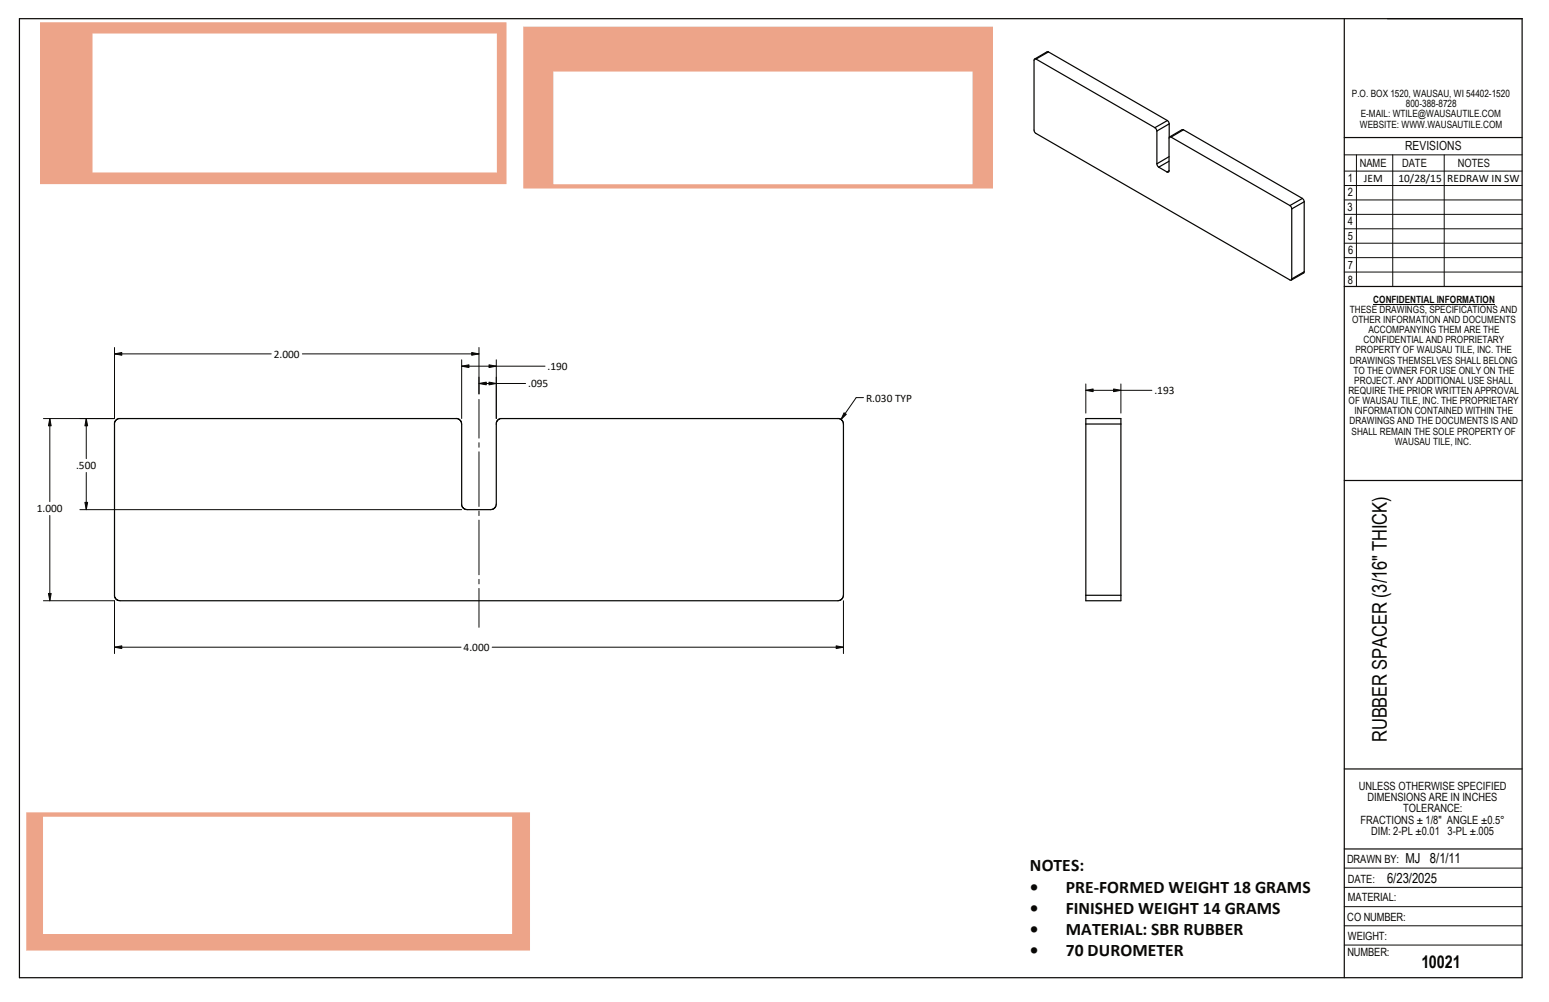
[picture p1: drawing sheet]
<svg xmlns="http://www.w3.org/2000/svg" width="432mm" height="279mm" viewBox="0 0 432 279" stroke-linecap="round" stroke-linejoin="round" font-family="sans-serif">
<defs><g id="words">
<text font-size="5.6" fill="#040503" x="386.6" y="206.9" transform="rotate(-90 386.6 206.9)">RUBBER SPACER (3/16&quot; THICK)</text>
<g font-size="4.9" fill="#090806">
<text x="287.1" y="243">NOTES:</text>
<text x="287.1" y="248.9">•</text>
<text x="297.1" y="248.9">PRE-FORMED WEIGHT 18 GRAMS</text>
<text x="287.1" y="254.8">•</text>
<text x="297.1" y="254.8">FINISHED WEIGHT 14 GRAMS</text>
<text x="287.1" y="260.8">•</text>
<text x="297.1" y="260.8">MATERIAL: SBR RUBBER</text>
<text x="287.1" y="266.7">•</text>
<text x="297.1" y="266.7">70 DUROMETER</text>
</g>
<text font-size="4.9" fill="#040503" x="396.2" y="269.9">10021</text>
<g font-size="3.8" fill="#040503">
<text x="391.8" y="240.6">MJ 8/1/11</text>
<text x="386.7" y="246.1">6/23/2025</text>
</g>
<text font-size="3.5" fill="#0d0b08" x="391.7" y="41.7">REVISIONS</text>
<g font-size="3.2" fill="#0d0b08">
<text x="379.1" y="46.5">NAME</text>
<text x="390.8" y="46.5">DATE</text>
<text x="406.4" y="46.5">NOTES</text>
<text x="378.8" y="220.2">UNLESS OTHERWISE SPECIFIED</text>
<text x="381.2" y="223.4">DIMENSIONS ARE IN INCHES</text>
<text x="391.1" y="226.5">TOLERANCE:</text>
<text x="379.2" y="229.7">FRACTIONS ± 1/8&quot; ANGLE ±0.5°</text>
<text x="382.2" y="232.9">DIM: 2-PL ±0.01 3-PL ±.005</text>
</g>
<g font-size="3.2" fill="#090806">
<text x="375.7" y="50.7">1</text>
<text x="380.2" y="50.8">JEM</text>
<text x="389.9" y="50.8">10/28/15</text>
<text x="403.4" y="50.8">REDRAW IN SW</text>
<text x="375.7" y="58.8">3</text>
<text x="375.8" y="54.8">2</text>
<text x="375.8" y="62.8">4</text>
<text x="375.8" y="66.9">5</text>
<text x="375.8" y="70.8">6</text>
<text x="375.8" y="75.1">7</text>
<text x="375.8" y="79.1">8</text>
<text x="76.3" y="99.8">2.000</text>
<text x="152.7" y="103.2">.190</text>
<text x="147.2" y="108">.095</text>
<text x="241.4" y="112">R.030 TYP</text>
<text x="321.8" y="109.9">.193</text>
<text x="21.2" y="130.9">.500</text>
<text x="10.2" y="142.9">1.000</text>
<text x="129.2" y="181.6">4.000</text>
<text x="375.5" y="240.7">DRAWN BY:</text>
<text x="375.8" y="246.1">DATE:</text>
<text x="375.8" y="251.4">MATERIAL:</text>
<text x="375.6" y="256.8">CO NUMBER:</text>
<text x="375.8" y="262.1">WEIGHT:</text>
<text x="375.6" y="266.7">NUMBER:</text>
</g>
<g font-size="2.8" fill="#090806">
<text x="376.9" y="27.1">P.O. BOX 1520, WAUSAU, WI 54402-1520</text>
<text x="391.9" y="29.9">800-388-8728</text>
<text x="379.1" y="35.6">WEBSITE: WWW.WAUSAUTILE.COM</text>
<text x="379.3" y="32.7">E-MAIL: WTILE@WAUSAUTILE.COM</text>
<text x="376.3" y="87.3">THESE DRAWINGS, SPECIFICATIONS AND</text>
<text x="382.8" y="84.5">CONFIDENTIAL INFORMATION</text>
<text x="376.9" y="90.1">OTHER INFORMATION AND DOCUMENTS</text>
<text x="380.1" y="95.8">CONFIDENTIAL AND PROPRIETARY</text>
<text x="381.5" y="92.9">ACCOMPANYING THEM ARE THE</text>
<text x="376.3" y="101.4">DRAWINGS THEMSELVES SHALL BELONG</text>
<text x="377.9" y="98.6">PROPERTY OF WAUSAU TILE, INC. THE</text>
<text x="377.3" y="104.2">TO THE OWNER FOR USE ONLY ON THE</text>
<text x="377.5" y="107">PROJECT. ANY ADDITIONAL USE SHALL</text>
<text x="375.9" y="109.9">REQUIRE THE PRIOR WRITTEN APPROVAL</text>
<text x="375.9" y="112.7">OF WAUSAU TILE, INC. THE PROPRIETARY</text>
<text x="376.2" y="118.3">DRAWINGS AND THE DOCUMENTS IS AND</text>
<text x="377.6" y="115.5">INFORMATION CONTAINED WITHIN THE</text>
<text x="376.8" y="121.2">SHALL REMAIN THE SOLE PROPERTY OF</text>
<text x="388.8" y="124">WAUSAU TILE, INC.</text>
</g>
</g></defs>
<g fill="none" stroke="#0d0b08" stroke-width=".28">
<path d="M374.7 55.8h49.6M374.7 59.8h49.6M374.7 43.2h49.6M374.7 47.7h49.6M374.7 51.7h49.6M378.1 43.2v36.7M388.2 43.2v36.7M402.6 43.2v36.7M374.7 75.9h49.6M374.7 71.8h49.6M374.7 67.8h49.6M374.7 63.8h49.6"/>
<path d="M374.7 242.1h49.6M374.7 247.4h49.6M374.7 258.1h49.6M374.7 252.8h49.6M374.7 263.5h49.6"/>
</g>
<path d="M5.4 5.2v267.4h418.9v-267.4h-37.5" fill="none" stroke="#090806" stroke-width=".34"/>
<path d="M5.4 5.2h418.9M374.7 5.2v267.4M374.7 38.4h49.6M374.7 79.9h49.6M374.7 134h49.6M374.7 214.4h49.6M374.7 236.7h49.6" fill="none" stroke="#0d0b08" stroke-width=".34"/>
<g fill="none" stroke="#040503" stroke-width=".34">
<path d="M288.8 16.5h-.5l-.1 .3v19.5l.5 .9 70.9 40.9a.3 .3 0 0 0 .3 0 .3 .3 0 0 0 .2-.3M288.8 16.5l33.1 19.1M292.3 14.5l-.4-.1-3.5 2.1M292.3 14.5l33.1 19.1M292.3 14.5l-3.5 2M321.9 35.6l.6 .9M322.5 36.5v9.2M325.4 33.6l.5 .9M325.4 33.6l-3.5 2M325.9 34.5l-3.4 2M325.9 34.5v3.8M326.4 38.2l-.3-.1-.2 .3v9.2"/>
<path d="M326.4 38.2l33.2 19.1M329.9 36.2h-.4l-3.4 2M329.9 36.2l-3.5 2M329.9 36.2l33.2 19.1M322.5 45.7l.5 .9M323 46.6l2.3 1.4M325.9 47.6a.34 .34 0 0 1-.2 .4 .34 .34 0 0 1-.4 0M325.9 43.7l-3.4 2M325.9 47.6l-.6 .4M325.9 45l-2.9 1.6M359.6 57.3l.5 1M360.1 58.3v19.5"/>
<path d="M363.1 55.3l.5 1M363.1 55.3l-3.5 2M363.6 56.3l-3.5 2M363.6 56.3v19.5M363.6 75.8l-.2 .3-3.4 2M363.6 75.8l-3.5 2M127.2 116.7h-94.1l-.9 .6-.3 .9M127.2 116.7l.7 .2 .5 .4 .3 .9v22.4M233.6 116.7h-94.1l-.9 .6-.3 .9-.1 23-.5 .6-.9 .3h-6.6l-.9-.3-.4-.4-.2-.8M233.6 116.7l.8 .2 .4 .4 .3 .9v47.8l-.3 .9-.4 .4-.8 .2h-200.5l-.9-.6-.3-.6v-48.1M302.7 116.7h9.8v50.8h-9.8zM302.7 118.2h9.8"/>
<path d="M302.7 166h9.8"/>
</g>
<g fill="none" stroke="#090806" stroke-width=".28">
<path d="M31.9 96.9v19.8M31.9 98.7h43.7M84.3 98.7h49.2M133.5 96.9v13M133.5 111.4v10.8M133.5 106.9h13M138.3 105.2v11.5M133.5 123.4v1.3M133.5 126v15.2M133.5 142.5v1.3M133.5 145v15.3M133.5 161.5v1.3"/>
<path d="M133.5 164.1v10.8"/>
</g>
<path d="M136.3 106.6l2 .3-2 .4z" fill="#090806"/>
<path d="M136.3 106.6l2 .3-2 .4z" fill="none" stroke="#090806" stroke-width=".28"/>
<path d="M133.5 106.9l2.1-.3v.7z" fill="#090806"/>
<path d="M133.5 106.9l2.1-.3v.7z" fill="none" stroke="#090806" stroke-width=".28"/>
<path d="M131.5 98.3l2 .4-2 .4z" fill="#090806"/>
<path d="M131.5 98.3l2 .4-2 .4z" fill="none" stroke="#090806" stroke-width=".28"/>
<path d="M31.9 98.7l2.1-.4v.8z" fill="#090806"/>
<g fill="none" stroke="#090806" stroke-width=".28">
<path d="M31.9 98.7l2.1-.4v.8zM382.8 84.9h34M12.1 116.7h19.8M13.9 116.7v23.2M24 116.7v11.2M128.7 102.1h23.2M128.7 100.3v16.4M138.3 100.3v16.4M240.7 110.9h-2l-4.3 6.1M24 131.7v10.4M13.9 143.7v23.8M22.3 142.1h106.4"/>
<path d="M12.1 167.5h19.8v14.7M235.1 167.5v14.7M31.9 180.5h96.6M137.2 180.5h97.9"/>
</g>
<path d="M136.3 101.7l2 .4-2 .4z" fill="#090806"/>
<path d="M136.3 101.7l2 .4-2 .4z" fill="none" stroke="#090806" stroke-width=".28"/>
<path d="M24 116.7l.4 2h-.7z" fill="#090806"/>
<path d="M24 116.7l.4 2h-.7z" fill="none" stroke="#090806" stroke-width=".28"/>
<path d="M23.7 140.1h.7l-.4 2z" fill="#090806"/>
<path d="M23.7 140.1h.7l-.4 2z" fill="none" stroke="#090806" stroke-width=".28"/>
<path d="M31.9 180.5l2.1-.4v.7z" fill="#090806"/>
<path d="M31.9 180.5l2.1-.4v.7z" fill="none" stroke="#090806" stroke-width=".28"/>
<path d="M13.5 165.5h.8l-.4 2z" fill="#090806"/>
<path d="M13.5 165.5h.8l-.4 2z" fill="none" stroke="#090806" stroke-width=".28"/>
<path d="M233.1 180.1l2 .4-2 .3z" fill="#090806"/>
<path d="M233.1 180.1l2 .4-2 .3z" fill="none" stroke="#090806" stroke-width=".28"/>
<path d="M13.9 116.7l.4 2h-.8z" fill="#090806"/>
<path d="M13.9 116.7l.4 2h-.8z" fill="none" stroke="#090806" stroke-width=".28"/>
<path d="M128.7 102.1l2-.4v.8z" fill="#090806"/>
<path d="M128.7 102.1l2-.4v.8z" fill="none" stroke="#090806" stroke-width=".28"/>
<path d="M235.3 115.1l.6 .4-1.5 1.5z" fill="#090806"/>
<path d="M235.3 115.1l.6 .4-1.5 1.5zM302.7 107.1v8.1M302.7 108.8h18.4M312.5 107.1v8.1" fill="none" stroke="#090806" stroke-width=".28"/>
<path d="M310.4 108.5l2.1 .3-2.1 .4z" fill="#090806"/>
<path d="M310.4 108.5l2.1 .3-2.1 .4z" fill="none" stroke="#090806" stroke-width=".28"/>
<path d="M302.7 108.8l2-.3v.7z" fill="#090806"/>
<path d="M302.7 108.8l2-.3v.7z" fill="none" stroke="#090806" stroke-width=".28"/>
<g fill="#eda489">
<path d="M7.3 226.5h140.5v38.6h-140.5zM12 227.8v32.6h130.8v-32.6z"/>
<path d="M11.2 6.2h130v45.1h-130zM25.8 9.3v38.8h112.7v-38.8z"/>
<path d="M145.9 7.4h130.9v45.2h-130.9zM154.2 20v31.4h116.9v-31.4z"/>
</g>
<use href="#words"/>
</svg>
